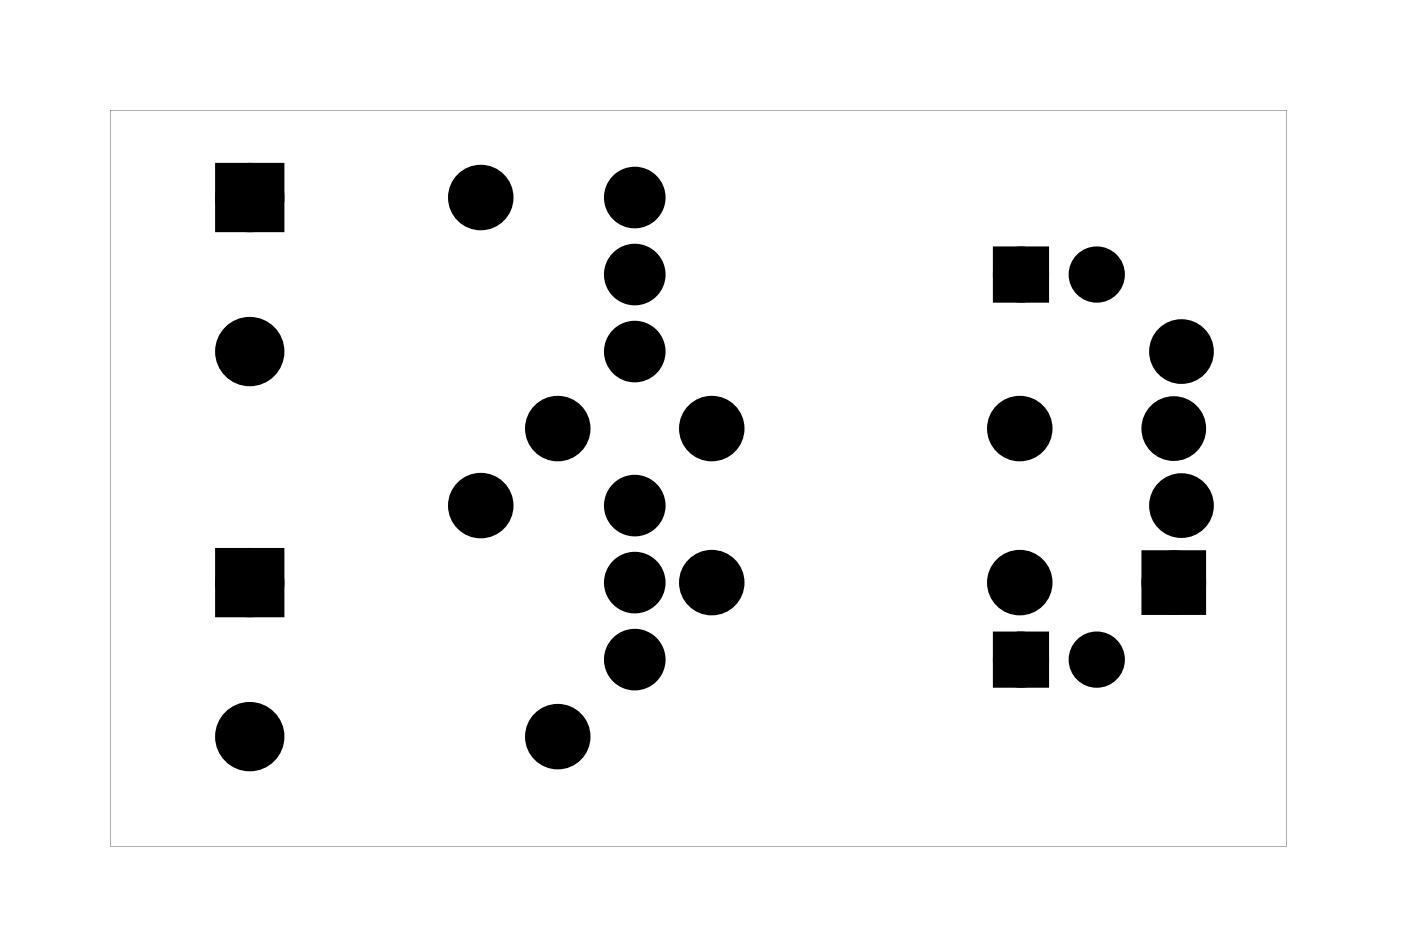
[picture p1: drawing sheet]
<svg xmlns="http://www.w3.org/2000/svg" width="46mm" height="31mm" viewBox="0 0 46 31" stroke-linecap="round" stroke-linejoin="round" font-family="sans-serif">
<g fill="#000">
<path d="M7.5 5.8h1.5v1.5h-1.5zM7.5 18.5h1.5v1.5h-1.5zM33.1 8.5h1.2v1.2h-1.2zM33.1 21.2h1.2v1.2h-1.2z"/>
<path d="M3.6 3.6h38.8v24.3h-38.8zM3.6 3.6v24.3h38.8v-24.3z"/>
<path d="M37.8 18.3h1.9v1.9h-1.9zM38.2 19.2a.51 .51 0 0 0 1 0 .51 .51 0 0 0-1 0z"/>
<circle cx="20.9" cy="9.1" r=".64"/>
<circle cx="20.9" cy="6.5" r=".64"/>
<circle cx="20.9" cy="11.6" r=".64"/>
<circle cx="20.9" cy="19.2" r=".64"/>
<circle cx="20.9" cy="16.7" r=".64"/>
<circle cx="20.9" cy="21.8" r=".64"/>
</g>
<g fill="none" stroke="#000" stroke-width=".76">
<circle cx="20.9" cy="9.1" r=".64"/>
<circle cx="20.9" cy="11.6" r=".64"/>
<circle cx="20.9" cy="6.5" r=".64"/>
<circle cx="20.9" cy="19.2" r=".64"/>
<circle cx="20.9" cy="16.7" r=".64"/>
<circle cx="20.9" cy="21.8" r=".64"/>
</g>
<g fill="#000">
<circle cx="8.2" cy="6.5" r=".76"/>
<circle cx="8.2" cy="11.6" r=".76"/>
<circle cx="8.2" cy="19.2" r=".76"/>
<circle cx="15.9" cy="6.5" r=".7"/>
<circle cx="15.9" cy="16.7" r=".7"/>
<circle cx="18.4" cy="14.1" r=".7"/>
<circle cx="23.5" cy="14.1" r=".7"/>
<circle cx="23.5" cy="19.2" r=".7"/>
<circle cx="33.6" cy="14.1" r=".7"/>
<circle cx="33.6" cy="19.2" r=".7"/>
<circle cx="33.7" cy="9.1" r=".6"/>
<circle cx="36.2" cy="9.1" r=".6"/>
<circle cx="38.7" cy="19.2" r=".72"/>
<circle cx="38.7" cy="14.1" r=".72"/>
<circle cx="39" cy="11.6" r=".72"/>
<circle cx="39" cy="16.7" r=".72"/>
<circle cx="8.2" cy="24.3" r=".76"/>
<circle cx="18.4" cy="24.3" r=".7"/>
<circle cx="33.7" cy="21.8" r=".6"/>
<circle cx="36.2" cy="21.8" r=".6"/>
</g>
<g fill="none" stroke="#000" stroke-width=".65" stroke-linecap="butt">
<path d="M33.1 8.5h1.2v1.2h-1.2zM33.1 21.2h1.2v1.2h-1.2z"/>
<circle cx="33.7" cy="9.1" r=".6"/>
<circle cx="36.2" cy="9.1" r=".6"/>
<circle cx="33.7" cy="21.8" r=".6"/>
<circle cx="36.2" cy="21.8" r=".6"/>
</g>
<g fill="none" stroke="#000" stroke-width=".76" stroke-linecap="butt">
<path d="M7.5 5.8h1.5v1.5h-1.5zM7.5 18.5h1.5v1.5h-1.5z"/>
<circle cx="8.2" cy="11.6" r=".76"/>
<circle cx="8.2" cy="6.5" r=".76"/>
<circle cx="8.2" cy="19.2" r=".76"/>
<circle cx="15.9" cy="6.5" r=".7"/>
<circle cx="15.9" cy="16.7" r=".7"/>
<circle cx="18.4" cy="14.1" r=".7"/>
<circle cx="23.5" cy="14.1" r=".7"/>
<circle cx="23.5" cy="19.2" r=".7"/>
<circle cx="33.6" cy="19.2" r=".7"/>
<circle cx="33.6" cy="14.1" r=".7"/>
<circle cx="8.2" cy="24.3" r=".76"/>
<circle cx="18.4" cy="24.3" r=".7"/>
</g>
<g fill="none" stroke="#000" stroke-width=".69" stroke-linecap="butt">
<circle cx="38.7" cy="14.1" r=".72"/>
<circle cx="38.7" cy="19.2" r=".72"/>
<circle cx="39" cy="11.6" r=".72"/>
<circle cx="39" cy="16.7" r=".72"/>
</g>
<g fill="none" stroke="#000" stroke-width=".25">
<path d="M37.8 18.3h1.9v1.9h-1.9z"/>
<circle cx="38.7" cy="19.2" r=".51"/>
</g>
</svg>
